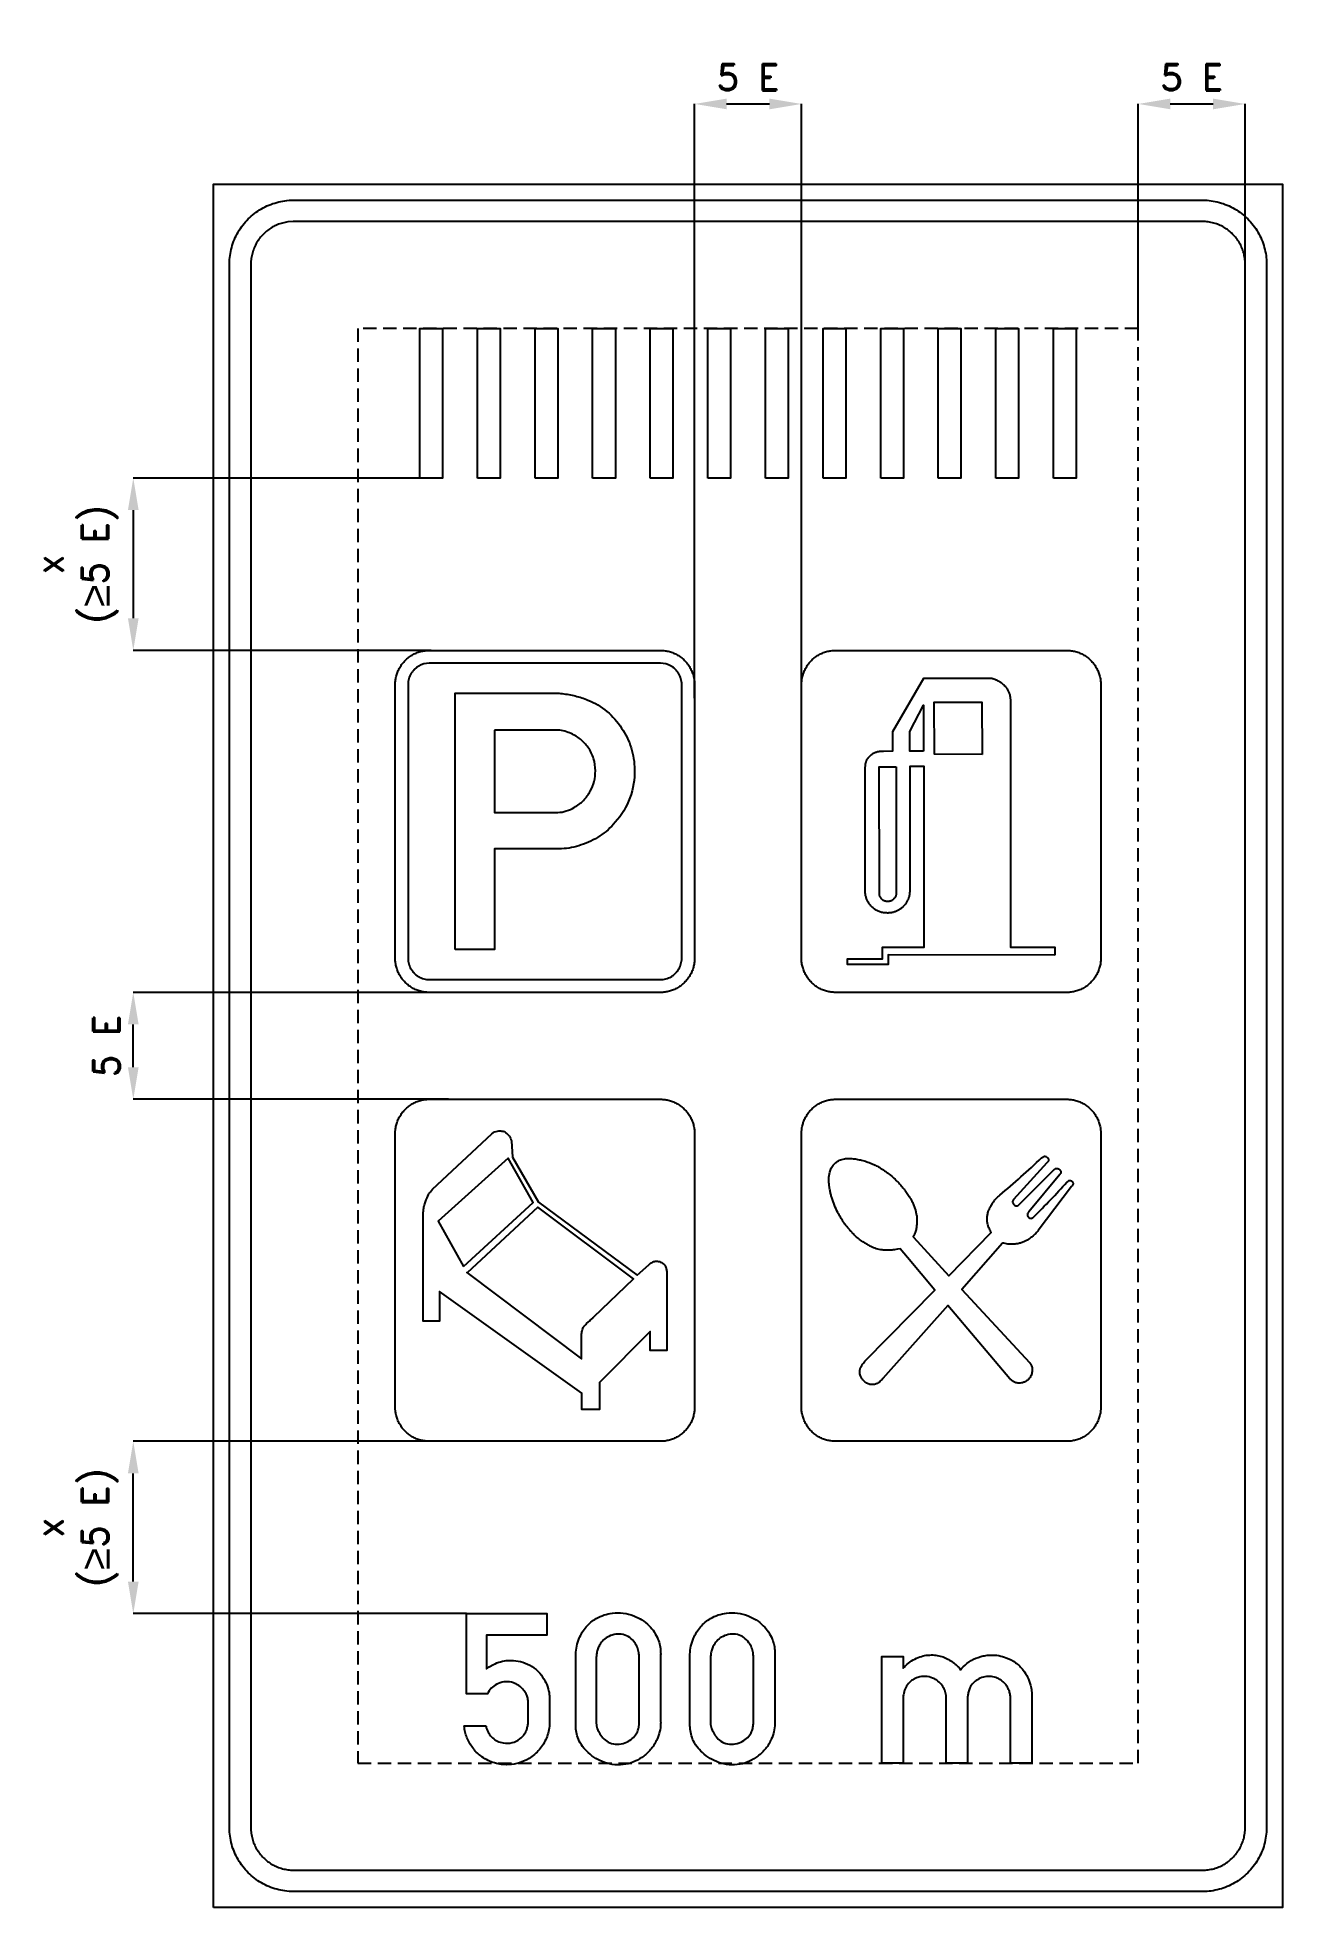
# Model space of a CAD drawing. Header units: millimetres. Extents: x 577 to 2906, y 933 to 4432.
import ezdxf

# ---------------------------------------------------------------- set-up
doc = ezdxf.new("R2010")
doc.units = ezdxf.units.MM
doc.header["$LTSCALE"] = 5
doc.linetypes.add('ČÁRKOVANÁX2', pattern=[1.5, 1, -0.5])
doc.layers.add('Kóty', color=2, linetype='Continuous')
doc.layers.add('Značka', color=7, linetype='Continuous')
doc.styles.get("Standard").update_dxf_attribs({"font": 'romand.shx', "height": 50})
doc.dimstyles.get("Standard").update_dxf_attribs({"dimtxt": 50, "dimasz": 60, "dimexe": 0.18, "dimexo": 0.0625, "dimgap": 25, "dimtad": 1, "dimdec": 0, "dimzin": 0, "dimdsep": 46, "dimtxsty": 'Standard', "dimcen": 0.09, "dimadec": 0, "dimazin": 0, "dimtfac": 1, "dimtdec": 0, "dimtofl": 0, "dimtmove": 0, "dimatfit": 3, "dimfxl": 1, "dimtolj": 1, "dimtzin": 0, "dimarcsym": 0})

msp = doc.modelspace()

# ---------------------------------------------------------------- blocks, each defined once
blk = doc.blocks.new('*D0')
at = {"layer": 'Defpoints', "color": 0, "transparency": 16777216}
for p in [(2836.4, 4307.7), (2636.4, 3887.7), (2836.4, 3909.2)]:
    blk.add_point(p, dxfattribs=at)
at = {"layer": 'Kóty', "color": 0, "lineweight": -2, "transparency": 16777216}
for p, q in [((2636.4, 3887.7), (2636.4, 4307.9)), ((2696.4, 4307.7), (2776.4, 4307.7)), ((2836.4, 3909.3), (2836.4, 4307.9))]:
    blk.add_line(p, q, dxfattribs=at)
at = {"layer": 'Kóty', "color": 0, "transparency": 16777216}
for points in [[(2696.4, 4317.7), (2696.4, 4297.7), (2636.4, 4307.7)], [(2776.4, 4317.7), (2776.4, 4297.7), (2836.4, 4307.7)]]:
    blk.add_solid(points, dxfattribs=at)
at = {"layer": 'Kóty', "color": 0, "transparency": 16777216, "insert": (2736.4, 4357.7), "char_height": 50, "attachment_point": 5}
blk.add_mtext('\\A1;5 E', dxfattribs=at)
blk = doc.blocks.new('*D1')
at = {"layer": 'Defpoints', "color": 0, "transparency": 16777216}
for p in [(756.4, 2645.2), (1345.2, 2645.2), (1346.2, 2445.2)]:
    blk.add_point(p, dxfattribs=at)
at = {"layer": 'Kóty', "color": 0, "lineweight": -2, "transparency": 16777216}
for p, q in [((1345.1, 2645.2), (756.2, 2645.2)), ((756.4, 2505.2), (756.4, 2585.2)), ((1346.1, 2445.2), (756.2, 2445.2))]:
    blk.add_line(p, q, dxfattribs=at)
at = {"layer": 'Kóty', "color": 0, "transparency": 16777216}
for points in [[(746.4, 2585.2), (766.4, 2585.2), (756.4, 2645.2)], [(746.4, 2505.2), (766.4, 2505.2), (756.4, 2445.2)]]:
    blk.add_solid(points, dxfattribs=at)
at = {"layer": 'Kóty', "color": 0, "transparency": 16777216, "insert": (706.4, 2545.2), "char_height": 50, "attachment_point": 5, "rotation": 90}
blk.add_mtext('\\A1;5 E', dxfattribs=at)
blk = doc.blocks.new('*D2')
at = {"layer": 'Defpoints', "color": 0, "transparency": 16777216}
for p in [(2006.4, 4307.7), (1806.4, 3195.5), (2006.4, 3195.5)]:
    blk.add_point(p, dxfattribs=at)
at = {"layer": 'Kóty', "color": 0, "lineweight": -2, "transparency": 16777216}
for p, q in [((1806.4, 3195.6), (1806.4, 4307.9)), ((1866.4, 4307.7), (1946.4, 4307.7)), ((2006.4, 3195.6), (2006.4, 4307.9))]:
    blk.add_line(p, q, dxfattribs=at)
at = {"layer": 'Kóty', "color": 0, "transparency": 16777216}
for points in [[(1866.4, 4317.7), (1866.4, 4297.7), (1806.4, 4307.7)], [(1946.4, 4317.7), (1946.4, 4297.7), (2006.4, 4307.7)]]:
    blk.add_solid(points, dxfattribs=at)
at = {"layer": 'Kóty', "color": 0, "transparency": 16777216, "insert": (1906.4, 4357.7), "char_height": 50, "attachment_point": 5}
blk.add_mtext('\\A1;5 E', dxfattribs=at)
blk = doc.blocks.new('*D3')
at = {"layer": 'Defpoints', "color": 0, "transparency": 16777216}
for p in [(1313.7, 3607.7), (756.4, 3285.2), (1313.7, 3285.2)]:
    blk.add_point(p, dxfattribs=at)
at = {"layer": 'Kóty', "color": 0, "lineweight": -2, "transparency": 16777216}
for p, q in [((1313.6, 3607.7), (756.2, 3607.7)), ((756.4, 3547.7), (756.4, 3345.2)), ((1313.6, 3285.2), (756.2, 3285.2))]:
    blk.add_line(p, q, dxfattribs=at)
at = {"layer": 'Kóty', "color": 0, "transparency": 16777216}
for points in [[(746.4, 3547.7), (766.4, 3547.7), (756.4, 3607.7)], [(746.4, 3345.2), (766.4, 3345.2), (756.4, 3285.2)]]:
    blk.add_solid(points, dxfattribs=at)
at = {"layer": 'Kóty', "color": 0, "transparency": 16777216, "insert": (651.6, 3446.4), "char_height": 50, "width": 304.646, "attachment_point": 5, "rotation": 90}
blk.add_mtext('\\A1;x\\P({\\fArial|b0|i0|c238|p34;\\H1.08333x;≥\\Fromand|c238;\\H0.92308x;5 E)}', dxfattribs=at)
blk = doc.blocks.new('*D4')
at = {"layer": 'Defpoints', "color": 0, "transparency": 16777216}
for p in [(756.4, 1805.2), (1345.3, 1805.2), (1380, 1482.7)]:
    blk.add_point(p, dxfattribs=at)
at = {"layer": 'Kóty', "color": 0, "lineweight": -2, "transparency": 16777216}
for p, q in [((1345.2, 1805.2), (756.2, 1805.2)), ((756.4, 1542.7), (756.4, 1745.2)), ((1379.9, 1482.7), (756.2, 1482.7))]:
    blk.add_line(p, q, dxfattribs=at)
at = {"layer": 'Kóty', "color": 0, "transparency": 16777216}
for points in [[(746.4, 1745.2), (766.4, 1745.2), (756.4, 1805.2)], [(746.4, 1542.7), (766.4, 1542.7), (756.4, 1482.7)]]:
    blk.add_solid(points, dxfattribs=at)
at = {"layer": 'Kóty', "color": 0, "transparency": 16777216, "insert": (651.6, 1643.9), "char_height": 50, "width": 312.556, "attachment_point": 5, "rotation": 90}
blk.add_mtext('\\A1;x\\P({\\fArial|b0|i0|c238|p34;\\H1.08333x;≥\\Fromand|c238;\\H0.92308x;5 E)}', dxfattribs=at)

# ---------------------------------------------------------------- dimensions: what is measured, and where the dimension line sits
at = {"layer": 'Kóty'}
for base, p1, p2, picture, middle in [((2006.4, 4307.7), (1806.4, 3195.5), (2006.4, 3195.5), '*D2', (1906.4, 4357.7)), ((2836.4, 4307.7), (2636.4, 3887.7), (2836.4, 3909.2), '*D0', (2736.4, 4357.7))]:
    dim = msp.add_linear_dim(base=base, p1=p1, p2=p2, text='5 E', dimstyle='Standard', dxfattribs=at)
    dim.commit()
    dim.dimension.update_dxf_attribs({"geometry": picture, "text_midpoint": middle})
for base, p1, p2, text, picture, middle in [((756.4, 3285.2), (1313.7, 3607.7), (1313.7, 3285.2), 'x\\P({\\fArial|b0|i0|c238|p34;\\H1.08333x;≥\\Fromand|c238;\\H0.92308x;5 E)}', '*D3', (651.6, 3446.4)), ((756.4, 2645.2), (1346.2, 2445.2), (1345.2, 2645.2), '5 E', '*D1', (706.4, 2545.2)), ((756.4, 1805.2), (1380, 1482.7), (1345.3, 1805.2), 'x\\P({\\fArial|b0|i0|c238|p34;\\H1.08333x;≥\\Fromand|c238;\\H0.92308x;5 E)}', '*D4', (651.6, 1643.9))]:
    dim = msp.add_linear_dim(base=base, p1=p1, p2=p2, angle=90, text=text, dimstyle='Standard', dxfattribs=at)
    dim.commit()
    dim.dimension.update_dxf_attribs({"geometry": picture, "text_midpoint": middle})

# ---------------------------------------------------------------- linework, layer by layer
at = {"layer": 'Značka', "color": 5}
for points in [[(906.4, 932.7), (906.4, 4157.7), (2906.4, 4157.7), (2906.4, 932.7), (906.4, 932.7)], [(1292.4, 3607.7), (1292.4, 3887.6), (1334.9, 3887.6), (1334.9, 3607.7), (1292.4, 3607.7)], [(1400.2, 3607.7), (1400.2, 3887.6), (1442.6, 3887.6), (1442.6, 3607.7), (1400.2, 3607.7)], [(1508, 3607.7), (1508, 3887.6), (1550.4, 3887.6), (1550.4, 3607.7), (1508, 3607.7)], [(1615.7, 3607.7), (1615.7, 3887.6), (1658.2, 3887.6), (1658.2, 3607.7), (1615.7, 3607.7)], [(1723.5, 3607.7), (1723.5, 3887.6), (1766, 3887.6), (1766, 3607.7), (1723.5, 3607.7)], [(1831.3, 3607.7), (1831.3, 3887.6), (1873.7, 3887.6), (1873.7, 3607.7), (1831.3, 3607.7)], [(1939.1, 3607.7), (1939.1, 3887.6), (1981.5, 3887.6), (1981.5, 3607.7), (1939.1, 3607.7)], [(2046.8, 3607.7), (2046.8, 3887.6), (2089.3, 3887.6), (2089.3, 3607.7), (2046.8, 3607.7)], [(2154.6, 3607.7), (2154.6, 3887.6), (2197, 3887.6), (2197, 3607.7), (2154.6, 3607.7)], [(2262.4, 3607.7), (2262.4, 3887.6), (2304.8, 3887.6), (2304.8, 3607.7), (2262.4, 3607.7)], [(2370.1, 3607.7), (2370.1, 3887.6), (2412.6, 3887.6), (2412.6, 3607.7), (2370.1, 3607.7)], [(2477.9, 3607.7), (2477.9, 3887.6), (2520.4, 3887.6), (2520.4, 3607.7), (2477.9, 3607.7)]]:
    msp.add_lwpolyline(points, dxfattribs=at)
for points in [[(1056.4, 962.7), (1055.9, 962.7), (1055.5, 962.7, -0.032207), (1040, 963.8, -0.035399), (1024.7, 966.9, -0.036245), (1010, 971.9, -0.034411), (996.1, 978.9, -0.033707), (983.2, 987.5, -0.034086), (971.5, 997.8, -0.03418), (961.2, 1009.5, -0.034255), (952.6, 1022.4, -0.03402), (945.7, 1036.3, -0.033375), (940.6, 1051, -0.034152), (937.4, 1066.2, -0.036782), (936.4, 1081.7), (936.4, 1082.2), (936.4, 1082.7), (936.4, 4007.7), (936.4, 4008.1), (936.4, 4008.6, -0.032207), (937.5, 4024.1, -0.035399), (940.6, 4039.3, -0.036245), (945.6, 4054.1, -0.034411), (952.6, 4067.9, -0.033707), (961.3, 4080.9, -0.034086), (971.5, 4092.5, -0.03418), (983.2, 4102.8, -0.034255), (996.1, 4111.4, -0.03402), (1010, 4118.4, -0.033375), (1024.7, 4123.4, -0.034152), (1040, 4126.6, -0.036782), (1055.5, 4127.7), (1055.9, 4127.7), (1056.4, 4127.7), (2756.4, 4127.7), (2756.9, 4127.7), (2757.3, 4127.7, -0.032207), (2772.8, 4126.6, -0.035399), (2788.1, 4123.4, -0.036245), (2802.8, 4118.4, -0.034411), (2816.7, 4111.4, -0.033707), (2829.6, 4102.8, -0.034086), (2841.2, 4092.5, -0.03418), (2851.5, 4080.9, -0.034255), (2860.2, 4067.9, -0.03402), (2867.1, 4054.1, -0.033375), (2872.1, 4039.3, -0.034152), (2875.4, 4024.1, -0.036782), (2876.4, 4008.6), (2876.4, 4008.1), (2876.4, 4007.7), (2876.4, 1082.7), (2876.4, 1082.2), (2876.4, 1081.7, -0.032207), (2875.3, 1066.2, -0.035399), (2872.1, 1051, -0.036245), (2867.2, 1036.3, -0.034411), (2860.2, 1022.4, -0.033707), (2851.5, 1009.5, -0.034086), (2841.2, 997.8, -0.03418), (2829.6, 987.5, -0.034255), (2816.7, 978.9, -0.03402), (2802.8, 972, -0.033375), (2788.1, 966.9, -0.034152), (2772.8, 963.7, -0.036782), (2757.3, 962.7), (2756.9, 962.7), (2756.4, 962.7), (1056.4, 962.7)], [(1056.4, 1002.7), (2756.4, 1002.7), (2756.7, 1002.7), (2757, 1002.7, 0.032183), (2767.4, 1003.4, 0.035493), (2777.5, 1005.5, 0.036297), (2787.3, 1008.8, 0.034425), (2796.6, 1013.5, 0.033754), (2805.2, 1019.2, 0.034097), (2813, 1026.1, 0.034211), (2819.8, 1033.9, 0.03418), (2825.6, 1042.5, 0.034014), (2830.2, 1051.8, 0.03347), (2833.6, 1061.6, 0.034124), (2835.7, 1071.7, 0.036764), (2836.4, 1082), (2836.4, 1082.4), (2836.4, 1082.7), (2836.4, 4007.7), (2836.4, 4008), (2836.4, 4008.3, 0.032183), (2835.7, 4018.6, 0.035493), (2833.6, 4028.8, 0.036297), (2830.2, 4038.6, 0.034425), (2825.6, 4047.9, 0.033754), (2819.8, 4056.5, 0.034097), (2813, 4064.2, 0.034211), (2805.2, 4071.1, 0.03418), (2796.6, 4076.9, 0.034014), (2787.3, 4081.5, 0.03347), (2777.5, 4084.8, 0.034124), (2767.3, 4087, 0.036764), (2757, 4087.7), (2756.7, 4087.7), (2756.4, 4087.7), (1056.4, 4087.7), (1056.1, 4087.7), (1055.8, 4087.7), (1045.4, 4086.9, 0.035493), (1035.3, 4084.8, 0.036297), (1025.5, 4081.5, 0.034425), (1016.2, 4076.9, 0.033754), (1007.6, 4071.1, 0.034097), (999.8, 4064.2, 0.034211), (993, 4056.5, 0.03418), (987.2, 4047.9, 0.034014), (982.6, 4038.6, 0.03347), (979.2, 4028.8, 0.034124), (977.1, 4018.6, 0.036764), (976.4, 4008.3, 0.001553), (976.4, 4008), (976.4, 4007.7), (976.4, 1082.7), (976.4, 1082.4), (976.4, 1082, 0.032183), (977.1, 1071.7, 0.035493), (979.2, 1061.6, 0.036297), (982.5, 1051.7, 0.034425), (987.2, 1042.5, 0.033754), (993, 1033.9, 0.034097), (999.8, 1026.1, 0.034211), (1007.6, 1019.2, 0.03418), (1016.2, 1013.5, 0.034014), (1025.5, 1008.9, 0.03347), (1035.3, 1005.5, 0.034124), (1045.4, 1003.4, 0.036764), (1055.8, 1002.7), (1056.1, 1002.7), (1056.4, 1002.7)], [(1310.4, 2645.2), (1310.1, 2645.2), (1309.9, 2645.2, -0.032205), (1301.6, 2645.8, -0.035467), (1293.5, 2647.4, -0.036263), (1285.7, 2650.1, -0.034446), (1278.2, 2653.8, -0.033748), (1271.4, 2658.4, -0.034108), (1265.1, 2663.9, -0.034171), (1259.6, 2670.1, -0.034262), (1255.1, 2677, -0.034003), (1251.3, 2684.4, -0.033458), (1248.7, 2692.3, -0.034145), (1246.9, 2700.4, -0.036754), (1246.4, 2708.7), (1246.4, 2708.9), (1246.4, 2709.2), (1246.4, 3221.2), (1246.4, 3221.4), (1246.4, 3221.7, -0.032205), (1247, 3229.9, -0.035467), (1248.7, 3238.1, -0.036263), (1251.3, 3245.9, -0.034446), (1255.1, 3253.3, -0.033748), (1259.7, 3260.2, -0.034108), (1265.1, 3266.4, -0.034171), (1271.4, 3271.9, -0.034262), (1278.2, 3276.5, -0.034003), (1285.7, 3280.2, -0.033458), (1293.5, 3282.9, -0.034145), (1301.6, 3284.6, -0.036754), (1309.9, 3285.2), (1310.1, 3285.2), (1310.4, 3285.2), (1742.4, 3285.2), (1742.6, 3285.2), (1742.9, 3285.2, -0.032205), (1751.2, 3284.6, -0.035467), (1759.3, 3282.9, -0.036263), (1767.1, 3280.3, -0.034446), (1774.5, 3276.5, -0.033748), (1781.4, 3271.9, -0.034108), (1787.6, 3266.4, -0.034171), (1793.1, 3260.2, -0.034262), (1797.7, 3253.3, -0.034003), (1801.4, 3245.9, -0.033458), (1804.1, 3238.1, -0.034145), (1805.8, 3229.9, -0.036754), (1806.4, 3221.7), (1806.4, 3221.4), (1806.4, 3221.2), (1806.4, 2709.2), (1806.4, 2708.9), (1806.4, 2708.7, -0.032205), (1805.8, 2700.4, -0.035467), (1804.1, 2692.3, -0.036263), (1801.5, 2684.4, -0.034446), (1797.7, 2677, -0.033748), (1793.1, 2670.1, -0.034108), (1787.6, 2663.9, -0.034171), (1781.4, 2658.4, -0.034262), (1774.5, 2653.8, -0.034003), (1767.1, 2650.1, -0.033458), (1759.3, 2647.4, -0.034145), (1751.2, 2645.7, -0.036754), (1742.9, 2645.2), (1742.6, 2645.2), (1742.4, 2645.2), (1310.4, 2645.2)], [(1310.4, 2669.2), (1742.4, 2669.2), (1742.6, 2669.2), (1742.7, 2669.2, 0.032279), (1747.9, 2669.5, 0.035412), (1752.9, 2670.6, 0.036204), (1757.9, 2672.3, 0.034382), (1762.5, 2674.6, 0.03369), (1766.8, 2677.5, 0.034129), (1770.7, 2680.9, 0.03425), (1774.1, 2684.8, 0.034301), (1777, 2689.1, 0.034032), (1779.3, 2693.7, 0.033364), (1781, 2698.6, 0.034117), (1782, 2703.7, 0.036723), (1782.4, 2708.9), (1782.4, 2709), (1782.4, 2709.2), (1782.4, 3221.2), (1782.4, 3221.3), (1782.4, 3221.5, 0.032279), (1782, 3226.7, 0.035412), (1781, 3231.7, 0.036204), (1779.3, 3236.6, 0.034382), (1777, 3241.3, 0.03369), (1774.1, 3245.6, 0.034129), (1770.7, 3249.5, 0.03425), (1766.8, 3252.9, 0.034301), (1762.5, 3255.8, 0.034032), (1757.9, 3258.1), (1752.9, 3259.8), (1747.9, 3260.8), (1742.7, 3261.2), (1742.6, 3261.2), (1742.4, 3261.2), (1310.4, 3261.2), (1310.2, 3261.2), (1310.1, 3261.2), (1304.9, 3260.8), (1299.8, 3259.8), (1294.9, 3258.1), (1290.3, 3255.8), (1286, 3252.9), (1282.1, 3249.5, 0.03425), (1278.7, 3245.6, 0.034301), (1275.8, 3241.3, 0.034032), (1273.5, 3236.6, 0.033364), (1271.8, 3231.7, 0.034117), (1270.7, 3226.7, 0.036723), (1270.4, 3221.5), (1270.4, 3221.3), (1270.4, 3221.2), (1270.4, 2709.2), (1270.4, 2709), (1270.4, 2708.9, 0.032279), (1270.8, 2703.7, 0.035412), (1271.8, 2698.6, 0.036204), (1273.5, 2693.7, 0.034382), (1275.8, 2689.1, 0.03369), (1278.7, 2684.8, 0.034129), (1282.1, 2680.9, 0.03425), (1286, 2677.5, 0.034301), (1290.3, 2674.6, 0.034032), (1294.9, 2672.3, 0.033364), (1299.8, 2670.6, 0.034117), (1304.9, 2669.5, 0.036723), (1310.1, 2669.2), (1310.2, 2669.2), (1310.4, 2669.2)], [(1358.8, 2725.2), (1358.8, 3205.2), (1552.9, 3205.2), (1555.8, 3204.8), (1558.7, 3204.4, -0.025356), (1583.3, 3199.9, -0.042941), (1607, 3192.2, -0.079593), (1642.4, 3171, -0.076485), (1669.8, 3139.9, -0.076894), (1687.8, 3102.9, -0.075727), (1694, 3062.1, -0.094029), (1685.4, 3009.3, -0.098357), (1658.1, 2963.6, -0.073304), (1629.2, 2937.9, -0.067683), (1594.3, 2921.2, -0.034219), (1576.2, 2916.2, -0.037913), (1557.7, 2913.9), (1554.6, 2913.7), (1551.5, 2913.6), (1432.3, 2913.6), (1432.3, 2725.2), (1358.8, 2725.2)], [(1432.3, 3136.2), (1432.3, 2981.8), (1546, 2981.8), (1548.2, 2981.8), (1550.5, 2981.9, 0.067141), (1566.4, 2984.7, 0.057706), (1581.4, 2991.5, 0.0717), (1598.6, 3004.6, 0.074477), (1611.3, 3021.9, 0.068296), (1618.6, 3040.1, 0.065355), (1620.8, 3059.6, 0.077208), (1617.4, 3082.9, 0.083725), (1606.9, 3103.8, 0.073367), (1593, 3118.8, 0.06606), (1575.5, 3129.4, 0.0427), (1563.6, 3133.8, 0.049276), (1551.3, 3136), (1549.4, 3136.1), (1547.5, 3136.2), (1432.3, 3136.2)], [(1415.8, 1272.5), (1416.3, 1270.7, 0.007318), (1416.8, 1268.9, 0.061332), (1421.4, 1258.8, 0.076004), (1428.5, 1250.2, 0.081259), (1437.6, 1244, 0.074064), (1448.3, 1240.8, 0.102531), (1465.1, 1241.3, 0.117009), (1479.8, 1248.6, 0.072349), (1486.7, 1255.5, 0.058784), (1491.6, 1264.1, 0.043769), (1494, 1271.2, 0.050777), (1495.1, 1278.5, 0.011099), (1495.2, 1280.5, 0.003937), (1495.2, 1282.5), (1495.2, 1316.4, 0.008724), (1494.9, 1320.4, 0.026054), (1494.3, 1324.3, 0.068263), (1491.4, 1332.4, 0.054023), (1486.5, 1339.7, 0.069298), (1477.9, 1348, 0.080565), (1467.4, 1353.3, 0.097793), (1453.4, 1355.3, 0.091189), (1439.4, 1351.9, 0.08551), (1428.2, 1345.2, 0.103686), (1420.5, 1335.2, 0.009834), (1419.9, 1333.9), (1419.3, 1332.7), (1380, 1332.7), (1380, 1482.7), (1530, 1482.7), (1530, 1442.7), (1417.4, 1442.7), (1417.4, 1379.7), (1422.1, 1382.9, -0.015325), (1426.8, 1385.8, -0.051772), (1440, 1391.7, -0.052683), (1454.2, 1394.8, -0.065752), (1472.2, 1394.7, -0.065538), (1489.6, 1390.1, -0.069367), (1506.3, 1380.9, -0.07137), (1519.8, 1367.4, -0.059641), (1528.3, 1353.6, -0.053818), (1533.4, 1338.3, -0.024784), (1534.7, 1332, -0.033732), (1535.1, 1325.7, -0.004041), (1535.1, 1324.9), (1535.1, 1324), (1535.1, 1279.1, -0.001948), (1535.1, 1277.1, -0.005616), (1535, 1275.1, -0.045354), (1533.2, 1262.3, -0.043716), (1529.2, 1249.9, -0.080893), (1516.1, 1228.3, -0.084539), (1496.8, 1211.9, -0.069806), (1478.6, 1203.5, -0.066783), (1458.7, 1200.2, -0.084614), (1432.4, 1203.3, -0.088717), (1408.6, 1215, -0.074202), (1392.7, 1229.8, -0.070962), (1381.6, 1248.5, -0.035735), (1378, 1258.5, -0.037154), (1375.9, 1268.9, -0.004816), (1375.7, 1270.7), (1375.4, 1272.5), (1415.8, 1272.5)], [(1584.1, 1401.6, -0.001946), (1584.1, 1404.1, -0.005841), (1584.1, 1406.6, -0.048991), (1586, 1421.9, -0.049973), (1590.8, 1436.7, -0.079537), (1603.7, 1457.8, -0.089083), (1622.6, 1473.5, -0.059792), (1637, 1480.2, -0.052047), (1652.7, 1483.5, -0.062051), (1673.1, 1483.5, -0.064512), (1692.8, 1478.5, -0.055413), (1708, 1470.9, -0.055497), (1721.2, 1460.1, -0.051089), (1730.9, 1448.4, -0.054924), (1737.9, 1435, -0.045234), (1741.5, 1423.5, -0.045956), (1742.9, 1411.6, -0.012282), (1743, 1407.5, -0.004097), (1742.9, 1403.3), (1742.9, 1281.2), (1743, 1278.7, -0.007006), (1742.9, 1276.2, -0.051791), (1741.1, 1261.7, -0.049698), (1736.3, 1247.8, -0.066795), (1725.8, 1230.3, -0.065907), (1711.2, 1216.1, -0.061119), (1695.4, 1206.4, -0.06415), (1677.8, 1201, -0.069679), (1657.5, 1199.9, -0.067452), (1637.6, 1204.3, -0.056806), (1621.6, 1211.9, -0.049597), (1607.5, 1222.7, -0.048083), (1596.9, 1234.3, -0.065868), (1589.1, 1247.8, -0.054786), (1585.4, 1260.1, -0.04234), (1584.1, 1272.9, -0.009071), (1584.1, 1277.1, -0.00304), (1584.1, 1281.3), (1584.1, 1401.6)], [(1797.8, 1401.6, -0.001752), (1797.8, 1404.1, -0.006035), (1797.8, 1406.6, -0.048991), (1799.6, 1421.9, -0.049973), (1804.5, 1436.7, -0.079521), (1817.3, 1457.8, -0.089094), (1836.2, 1473.5, -0.059818), (1850.7, 1480.2, -0.052042), (1866.3, 1483.5, -0.062049), (1886.7, 1483.5, -0.064512), (1906.4, 1478.5, -0.055413), (1921.7, 1470.9, -0.055497), (1934.9, 1460.1, -0.051114), (1944.6, 1448.4, -0.054895), (1951.6, 1435, -0.045234), (1955.2, 1423.5, -0.045956), (1956.6, 1411.6, -0.012399), (1956.7, 1407.5), (1956.6, 1403.3), (1956.6, 1281.2), (1956.6, 1278.7), (1956.6, 1276.2, -0.051824), (1954.7, 1261.7, -0.04973), (1949.9, 1247.8, -0.066795), (1939.5, 1230.3, -0.065889), (1924.8, 1216.1, -0.061119), (1909, 1206.4, -0.06416), (1891.4, 1201, -0.069679), (1871.1, 1199.9, -0.067463), (1851.3, 1204.3, -0.056806), (1835.3, 1211.9, -0.049579), (1821.2, 1222.7, -0.048061), (1810.5, 1234.3, -0.065894), (1802.8, 1247.8, -0.05475), (1799.1, 1260.1, -0.04234), (1797.8, 1272.9, -0.009304), (1797.7, 1277.1), (1797.8, 1281.2), (1797.8, 1401.6)], [(1622.6, 1401.6), (1622.6, 1281.2, 0.003482), (1622.6, 1279.6, 0.009913), (1622.6, 1277.9, 0.073841), (1624.5, 1267.5, 0.05955), (1629.3, 1257.8, 0.07073), (1637.2, 1247.9, 0.094666), (1647.7, 1241.1, 0.108457), (1661.7, 1238.4, 0.087579), (1676.1, 1241.1, 0.078162), (1687.5, 1247, 0.088212), (1696.1, 1256.2, 0.06176), (1700.2, 1263.8, 0.061117), (1702.3, 1272.2, 0.025217), (1702.7, 1276.7, 0.008363), (1702.8, 1281.3), (1702.8, 1401.6, 0.005442), (1702.5, 1405.6, 0.016443), (1702.1, 1409.5, 0.058329), (1699.5, 1419.3, 0.064675), (1694.5, 1428.3, 0.088044), (1685, 1437.9, 0.097898), (1672.7, 1443.4, 0.09982), (1659.1, 1444.2, 0.088224), (1646, 1440.1, 0.074157), (1636.3, 1433.5, 0.075661), (1629.1, 1424.5, 0.052657), (1625.5, 1416.9, 0.046112), (1623.4, 1408.8, 0.014302), (1622.9, 1405.2, 0.004876), (1622.6, 1401.6)], [(1836.2, 1401.6), (1836.2, 1281.2), (1836.2, 1279.6), (1836.2, 1277.9, 0.073932), (1838.2, 1267.5, 0.05955), (1842.9, 1257.8, 0.070702), (1850.8, 1247.9, 0.094623), (1861.3, 1241.1, 0.108444), (1875.3, 1238.4, 0.087583), (1889.7, 1241.1, 0.078127), (1901.1, 1247, 0.088156), (1909.8, 1256.2, 0.06176), (1913.9, 1263.8, 0.061117), (1916, 1272.2, 0.025111), (1916.4, 1276.7, 0.00847), (1916.5, 1281.3), (1916.5, 1401.6, 0.005564), (1916.2, 1405.6, 0.016688), (1915.8, 1409.5, 0.058376), (1913.1, 1419.3, 0.064715), (1908.1, 1428.3, 0.088095), (1898.6, 1437.9, 0.097887), (1886.4, 1443.4, 0.09982), (1872.8, 1444.2, 0.08821), (1859.6, 1440.1, 0.074136), (1850, 1433.5, 0.075661), (1842.8, 1424.5, 0.052603), (1839.1, 1416.9, 0.046056), (1837.1, 1408.8, 0.014302), (1836.6, 1405.2, 0.004876), (1836.2, 1401.6)], [(2156.6, 1202.7), (2156.6, 1402.8), (2196.8, 1402.8), (2196.8, 1380.5), (2199, 1382.9, -0.009611), (2201.2, 1385.3, -0.053845), (2212.1, 1394.2, -0.054649), (2224.8, 1400.6, -0.049752), (2236.8, 1404.2, -0.049903), (2249.4, 1405.4, -0.044603), (2260.5, 1404.5, -0.045349), (2271.3, 1401.6, -0.041575), (2281.2, 1397.2, -0.034743), (2290.4, 1391.4, -0.023497), (2295.4, 1387.4, -0.033564), (2299.9, 1382.9, -0.015052), (2302.1, 1380.4), (2304.1, 1377.7), (2306.5, 1380.5, -0.011388), (2308.9, 1383.3, -0.072049), (2323.9, 1395, -0.066488), (2341.6, 1402.3, -0.035498), (2351.4, 1404.5, -0.035857), (2361.3, 1405.3, -0.050533), (2375.6, 1404.2, -0.049646), (2389.5, 1400.2, -0.068268), (2407, 1390.7, -0.073302), (2421.1, 1376.9, -0.056821), (2429.5, 1363.7, -0.048824), (2434.9, 1349.1, -0.019152), (2436.2, 1343.7, -0.025118), (2437, 1338.3), (2437.2, 1335.8), (2437.3, 1333.3), (2437.3, 1202.7), (2397.2, 1202.7), (2397.2, 1325.3), (2397.1, 1326.8), (2397.1, 1328.3, 0.050206), (2395.8, 1335.7, 0.050925), (2393.1, 1342.8, 0.067734), (2387.5, 1351.4, 0.06689), (2379.9, 1358.1, 0.073561), (2369.9, 1363.3, 0.074324), (2358.8, 1365.3, 0.080735), (2346.6, 1364.1, 0.080629), (2335.4, 1359.1, 0.070472), (2327.3, 1352.5, 0.07539), (2321.6, 1343.9, 0.050759), (2318.8, 1336.6, 0.03291), (2317.3, 1329), (2317.2, 1327.9), (2317, 1326.8), (2317, 1202.7), (2276.9, 1202.7), (2276.9, 1326.1), (2276.9, 1327.7), (2276.8, 1329.4, 0.07375), (2274.5, 1339.4, 0.06908), (2269.4, 1348.4, 0.07473), (2261.6, 1356.6, 0.073728), (2251.8, 1362.2, 0.089033), (2238, 1365.3, 0.093636), (2224.1, 1363.3, 0.073346), (2214.6, 1358.9, 0.071121), (2206.8, 1352, 0.077014), (2200.3, 1342, 0.077986), (2197.1, 1330.6), (2196.9, 1329.1), (2196.8, 1327.6), (2196.8, 1202.7), (2156.6, 1202.7)]]:
    msp.add_lwpolyline(points, format="xyb", dxfattribs=at)
at = {"layer": 'Značka', "color": 6, "linetype": 'ČÁRKOVANÁX2', "ltscale": 5}
msp.add_lwpolyline([(2636.4, 3887.7), (1176.4, 3887.7), (1176.4, 1202.7), (2636.4, 1202.7), (2636.4, 3887.7)], dxfattribs=at)
at = {"layer": 'Značka', "color": 251}
for points in [[(2070.4, 2645.2), (2070.1, 2645.2), (2069.9, 2645.2, -0.032205), (2061.6, 2645.8, -0.035467), (2053.5, 2647.4, -0.036263), (2045.7, 2650.1, -0.034446), (2038.2, 2653.8, -0.033748), (2031.4, 2658.4, -0.034108), (2025.1, 2663.9, -0.034171), (2019.6, 2670.1, -0.034262), (2015.1, 2677, -0.034003), (2011.3, 2684.4, -0.033458), (2008.7, 2692.3, -0.034145), (2006.9, 2700.4, -0.036754), (2006.4, 2708.7), (2006.4, 2708.9), (2006.4, 2709.2), (2006.4, 3221.2), (2006.4, 3221.4), (2006.4, 3221.7, -0.032205), (2007, 3229.9, -0.035467), (2008.7, 3238.1, -0.036263), (2011.3, 3245.9, -0.034446), (2015.1, 3253.3, -0.033748), (2019.7, 3260.2, -0.034108), (2025.1, 3266.4, -0.034171), (2031.4, 3271.9, -0.034262), (2038.2, 3276.5, -0.034003), (2045.7, 3280.2, -0.033458), (2053.5, 3282.9, -0.034145), (2061.6, 3284.6, -0.036754), (2069.9, 3285.2), (2070.1, 3285.2), (2070.4, 3285.2), (2502.4, 3285.2), (2502.6, 3285.2), (2502.9, 3285.2, -0.032205), (2511.2, 3284.6, -0.035467), (2519.3, 3282.9, -0.036263), (2527.1, 3280.3, -0.034446), (2534.5, 3276.5, -0.033748), (2541.4, 3271.9, -0.034108), (2547.6, 3266.4, -0.034171), (2553.1, 3260.2, -0.034262), (2557.7, 3253.3, -0.034003), (2561.4, 3245.9, -0.033458), (2564.1, 3238.1, -0.034145), (2565.8, 3229.9, -0.036754), (2566.4, 3221.7), (2566.4, 3221.4), (2566.4, 3221.2), (2566.4, 2709.2), (2566.4, 2708.9), (2566.4, 2708.7, -0.032205), (2565.8, 2700.4, -0.035467), (2564.1, 2692.3, -0.036263), (2561.5, 2684.4, -0.034446), (2557.7, 2677, -0.033748), (2553.1, 2670.1, -0.034108), (2547.6, 2663.9, -0.034171), (2541.4, 2658.4, -0.034262), (2534.5, 2653.8, -0.034003), (2527.1, 2650.1, -0.033458), (2519.3, 2647.4, -0.034145), (2511.2, 2645.7, -0.036754), (2502.9, 2645.2), (2502.6, 2645.2), (2502.4, 2645.2), (2070.4, 2645.2)], [(2480.5, 2715), (2168.5, 2715.5), (2168.5, 2697.2), (2092.3, 2697.2), (2092.3, 2708), (2158.2, 2708), (2158.2, 2729.6), (2235.8, 2729.6), (2235.8, 3067.8), (2209, 3067.8), (2209, 2836.7), (2209, 2834.3), (2209, 2834.2), (2209, 2834.1), (2208.8, 2833.2), (2208.7, 2832.4), (2208.6, 2831.6), (2208.6, 2830.9), (2208.5, 2830.1), (2208.4, 2829.4), (2208.4, 2828.8), (2208.3, 2828.2), (2208.2, 2827.5), (2208.1, 2826.8), (2207.8, 2825.6), (2207.6, 2824.4), (2207.3, 2823.3), (2206.9, 2822.3), (2206.5, 2821.2), (2206.1, 2820.2), (2205.8, 2819.3), (2205.4, 2818.5), (2204.8, 2817.5), (2204.3, 2816.5), (2203.6, 2815.2), (2202.9, 2813.9), (2202.2, 2812.8), (2201.5, 2811.8), (2200.8, 2810.8), (2200.1, 2809.9), (2199.5, 2809.1), (2198.9, 2808.4), (2198.1, 2807.5), (2197.2, 2806.6), (2196.2, 2805.5), (2195.1, 2804.3), (2194.1, 2803.4), (2193, 2802.6), (2192, 2801.8), (2190.9, 2801), (2190, 2800.4), (2189.1, 2799.9), (2188, 2799.3), (2186.9, 2798.6), (2185.5, 2797.9), (2184.1, 2797.1), (2182.9, 2796.6), (2181.7, 2796.1), (2180.5, 2795.7), (2179.3, 2795.3), (2178.4, 2795), (2177.4, 2794.8), (2176.3, 2794.6), (2175.1, 2794.4), (2173.3, 2794.1), (2171.5, 2793.9), (2170, 2793.8), (2168.5, 2793.7), (2167, 2793.7), (2165.5, 2793.8), (2164.3, 2793.8), (2163.1, 2794), (2161.6, 2794.2), (2160.1, 2794.4), (2158.2, 2794.7), (2156.3, 2795), (2154.7, 2795.4), (2153.1, 2795.9), (2151.5, 2796.4), (2149.9, 2797.1), (2148.7, 2797.6), (2147.5, 2798.2), (2146, 2799.1), (2144.5, 2800.1), (2143, 2801.1), (2141.6, 2802.2), (2140.4, 2803.2), (2139.2, 2804.3), (2138.1, 2805.4), (2137, 2806.5), (2136.1, 2807.4), (2135.3, 2808.4), (2134.2, 2809.6), (2133.3, 2810.9), (2132.2, 2812.4), (2131.3, 2813.9), (2130.6, 2815.2), (2129.9, 2816.5), (2129.2, 2817.8), (2128.7, 2819.1), (2128.2, 2820.2), (2127.9, 2821.2), (2127.5, 2822.6), (2127.1, 2824), (2126.7, 2825.3), (2126.3, 2826.5, -0.02549), (2126.1, 2827.6), (2126, 2828.8), (2125.9, 2829.9), (2125.8, 2831.1), (2125.8, 2832), (2125.7, 2833), (2125.7, 2834.1), (2125.7, 2835.3), (2125.7, 2836.4), (2125.7, 2837.6), (2125.7, 2838.5), (2125.7, 2839.4), (2125.7, 2840.3), (2125.7, 2841.1), (2125.7, 2841.8), (2125.7, 2842.5), (2125.7, 2843.2), (2125.7, 2844), (2125.7, 2844.1), (2125.7, 2844.2), (2125.7, 3055.1), (2125.7, 3062.2), (2125.7, 3062.3), (2125.7, 3062.5), (2125.7, 3063.5), (2125.7, 3064.5, -0.001516), (2125.7, 3065.5, -0.002526), (2125.8, 3066.5, -0.003635), (2125.8, 3067.4, -0.005162), (2125.9, 3068.4), (2125.9, 3069.1), (2126, 3069.8), (2126.1, 3070.7), (2126.2, 3071.6), (2126.4, 3072.8), (2126.6, 3074), (2126.9, 3075), (2127.1, 3076.1), (2127.4, 3077.1), (2127.8, 3078.1), (2128.1, 3078.9), (2128.5, 3079.6), (2128.9, 3080.6), (2129.5, 3081.4), (2130, 3082.1), (2130.5, 3082.8), (2131, 3083.4), (2131.4, 3083.9), (2131.9, 3084.5), (2132.3, 3085), (2132.7, 3085.5), (2133.1, 3085.9), (2133.7, 3086.5), (2134.2, 3087.1), (2135.3, 3088.2), (2136.4, 3089.3), (2137.4, 3090.2), (2138.4, 3091.1), (2139.5, 3091.8), (2140.7, 3092.6), (2141.6, 3093.1), (2142.5, 3093.6), (2143.8, 3094.1), (2145, 3094.6), (2146.2, 3095), (2147.4, 3095.5), (2148.4, 3095.7), (2149.4, 3095.9), (2150.3, 3096.1), (2151.3, 3096.3), (2152.1, 3096.4), (2152.9, 3096.4), (2153.8, 3096.5), (2154.6, 3096.5), (2154.7, 3096.5), (2154.9, 3096.5), (2160.1, 3096.9), (2177.5, 3097.4), (2177.5, 3133.6), (2235.3, 3233.2), (2362.4, 3233.2), (2362.5, 3233.1), (2362.6, 3233.1), (2363.3, 3232.8), (2364.1, 3232.6), (2364.8, 3232.3), (2365.5, 3232.1), (2366.2, 3231.9), (2366.9, 3231.7), (2367.5, 3231.5), (2368, 3231.3), (2368.7, 3231.1), (2369.4, 3230.8), (2370.5, 3230.3), (2371.5, 3229.8), (2372.4, 3229.4), (2373.3, 3228.9), (2374.2, 3228.5), (2375.1, 3228), (2375.7, 3227.6), (2376.4, 3227.2), (2377.1, 3226.7), (2377.9, 3226.1), (2378.8, 3225.5), (2379.8, 3224.8), (2380.5, 3224.2), (2381.2, 3223.6), (2381.9, 3223.1), (2382.5, 3222.5), (2383.1, 3222.1), (2383.6, 3221.6), (2384.3, 3221.1), (2385, 3220.5), (2385.8, 3219.7), (2386.6, 3218.8), (2387.3, 3218.1), (2388, 3217.3), (2388.6, 3216.6), (2389.2, 3215.9), (2389.7, 3215.2), (2390.1, 3214.6), (2390.6, 3213.8), (2391.1, 3213), (2391.9, 3211.6), (2392.7, 3210.2), (2393.3, 3209), (2393.9, 3207.8), (2394.4, 3206.5), (2394.9, 3205.3), (2395.2, 3204.3), (2395.6, 3203.3), (2395.9, 3202), (2396.2, 3200.8), (2396.4, 3199.6), (2396.6, 3198.4), (2396.7, 3197.4), (2396.8, 3196.4), (2396.9, 3195.4), (2397, 3194.4), (2397.1, 3193.7), (2397.1, 3192.9), (2397.2, 3192), (2397.2, 3191.2), (2397.2, 3191), (2397.2, 3190.9), (2397.7, 2729.6), (2480.5, 2729.6), (2480.5, 2715.5), (2480.5, 2715)], [(1310.4, 1805.2), (1310.1, 1805.2), (1309.9, 1805.2, -0.032205), (1301.6, 1805.8, -0.035467), (1293.5, 1807.4, -0.036263), (1285.7, 1810.1, -0.034446), (1278.2, 1813.8, -0.033748), (1271.4, 1818.4, -0.034108), (1265.1, 1823.9, -0.034171), (1259.6, 1830.1, -0.034262), (1255.1, 1837, -0.034003), (1251.3, 1844.4, -0.033458), (1248.7, 1852.3, -0.034145), (1246.9, 1860.4, -0.036754), (1246.4, 1868.7), (1246.4, 1868.9), (1246.4, 1869.2), (1246.4, 2381.2), (1246.4, 2381.4), (1246.4, 2381.7, -0.032205), (1247, 2389.9, -0.035467), (1248.7, 2398.1, -0.036263), (1251.3, 2405.9, -0.034446), (1255.1, 2413.3, -0.033748), (1259.7, 2420.2, -0.034108), (1265.1, 2426.4, -0.034171), (1271.4, 2431.9, -0.034262), (1278.2, 2436.5, -0.034003), (1285.7, 2440.2, -0.033458), (1293.5, 2442.9, -0.034145), (1301.6, 2444.6, -0.036754), (1309.9, 2445.2), (1310.1, 2445.2), (1310.4, 2445.2), (1742.4, 2445.2), (1742.6, 2445.2), (1742.9, 2445.2, -0.032205), (1751.2, 2444.6, -0.035467), (1759.3, 2442.9, -0.036263), (1767.1, 2440.3, -0.034446), (1774.5, 2436.5, -0.033748), (1781.4, 2431.9, -0.034108), (1787.6, 2426.4, -0.034171), (1793.1, 2420.2, -0.034262), (1797.7, 2413.3, -0.034003), (1801.4, 2405.9, -0.033458), (1804.1, 2398.1, -0.034145), (1805.8, 2389.9, -0.036754), (1806.4, 2381.7), (1806.4, 2381.4), (1806.4, 2381.2), (1806.4, 1869.2), (1806.4, 1868.9), (1806.4, 1868.7, -0.032205), (1805.8, 1860.4, -0.035467), (1804.1, 1852.3, -0.036263), (1801.5, 1844.4, -0.034446), (1797.7, 1837, -0.033748), (1793.1, 1830.1, -0.034108), (1787.6, 1823.9, -0.034171), (1781.4, 1818.4, -0.034262), (1774.5, 1813.8, -0.034003), (1767.1, 1810.1, -0.033458), (1759.3, 1807.4, -0.034145), (1751.2, 1805.7, -0.036754), (1742.9, 1805.2), (1742.6, 1805.2), (1742.4, 1805.2), (1310.4, 1805.2)], [(2070.4, 1805.2), (2070.1, 1805.2), (2069.9, 1805.2, -0.032205), (2061.6, 1805.8, -0.035467), (2053.5, 1807.4, -0.036263), (2045.7, 1810.1, -0.034446), (2038.2, 1813.8, -0.033748), (2031.4, 1818.4, -0.034108), (2025.1, 1823.9, -0.034171), (2019.6, 1830.1, -0.034262), (2015.1, 1837, -0.034003), (2011.3, 1844.4, -0.033458), (2008.7, 1852.3, -0.034145), (2006.9, 1860.4, -0.036754), (2006.4, 1868.7), (2006.4, 1868.9), (2006.4, 1869.2), (2006.4, 2381.2), (2006.4, 2381.4), (2006.4, 2381.7, -0.032205), (2007, 2389.9, -0.035467), (2008.7, 2398.1, -0.036263), (2011.3, 2405.9, -0.034446), (2015.1, 2413.3, -0.033748), (2019.7, 2420.2, -0.034108), (2025.1, 2426.4, -0.034171), (2031.4, 2431.9, -0.034262), (2038.2, 2436.5, -0.034003), (2045.7, 2440.2, -0.033458), (2053.5, 2442.9, -0.034145), (2061.6, 2444.6, -0.036754), (2069.9, 2445.2), (2070.1, 2445.2), (2070.4, 2445.2), (2502.4, 2445.2), (2502.6, 2445.2), (2502.9, 2445.2, -0.032205), (2511.2, 2444.6, -0.035467), (2519.3, 2442.9, -0.036263), (2527.1, 2440.3, -0.034446), (2534.5, 2436.5, -0.033748), (2541.4, 2431.9, -0.034108), (2547.6, 2426.4, -0.034171), (2553.1, 2420.2, -0.034262), (2557.7, 2413.3, -0.034003), (2561.4, 2405.9, -0.033458), (2564.1, 2398.1, -0.034145), (2565.8, 2389.9, -0.036754), (2566.4, 2381.7), (2566.4, 2381.4), (2566.4, 2381.2), (2566.4, 1869.2), (2566.4, 1868.9), (2566.4, 1868.7, -0.032205), (2565.8, 1860.4, -0.035467), (2564.1, 1852.3, -0.036263), (2561.5, 1844.4, -0.034446), (2557.7, 1837, -0.033748), (2553.1, 1830.1, -0.034108), (2547.6, 1823.9, -0.034171), (2541.4, 1818.4, -0.034262), (2534.5, 1813.8, -0.034003), (2527.1, 1810.1, -0.033458), (2519.3, 1807.4, -0.034145), (2511.2, 1805.7, -0.036754), (2502.9, 1805.2), (2502.6, 1805.2), (2502.4, 1805.2), (2070.4, 1805.2)], [(1458.4, 2378.2), (1459, 2377.5), (1459.5, 2376.8, -0.037146), (1460.8, 2374.7, -0.025568), (1461.9, 2372.4), (1462.8, 2369.8), (1463.7, 2367.2), (1465.9, 2336.8), (1514.5, 2252.9), (1699.1, 2115.9), (1720.7, 2135.2), (1723, 2137.3, -0.025462), (1725.5, 2139.2, -0.037684), (1728.2, 2140.8, -0.045788), (1731.2, 2141.9, -0.049651), (1734.2, 2142.4, -0.053091), (1737.3, 2142.3, -0.060868), (1741, 2141.4, -0.043579), (1744.5, 2139.8, -0.044803), (1747.8, 2137.5, -0.065735), (1750.5, 2134.7, -0.091122), (1753.1, 2129.3, -0.027469), (1754.4, 2123.1), (1754.4, 1975.1), (1723.4, 1975.1), (1723.4, 2010.4), (1628.4, 1915.4), (1628.4, 1864.6), (1595.2, 1864.6), (1595.2, 1895.5), (1329.3, 2085.5), (1329.3, 2030.3), (1298.4, 2030.3), (1298.4, 2223), (1298.4, 2225.4), (1298.4, 2227.8), (1298.4, 2227.9), (1298.4, 2228), (1298.7, 2230.7), (1298.9, 2233.3, -0.004837), (1299.5, 2239.5, -0.033314), (1300.5, 2245.5, -0.023601), (1301.7, 2249.5), (1303, 2253.5), (1304.4, 2257.3), (1305.9, 2261.1), (1307.3, 2264.1), (1308.8, 2266.9, -0.028286), (1312.2, 2272.2), (1316.1, 2277.2), (1427.2, 2380.5), (1429.7, 2382.4), (1432.4, 2384), (1435, 2385.1), (1437.9, 2385.7, -0.086934), (1446.1, 2385.8, -0.123163), (1453.5, 2382.7, -0.047528), (1456.1, 2380.6), (1458.4, 2378.2)], [(2205, 2149.3), (2191.1, 2165.6), (2185.8, 2164.6, -0.007611), (2180.5, 2163.7, -0.010604), (2175.8, 2163.1, -0.013761), (2171.1, 2162.7, -0.023648), (2164.2, 2162.6, -0.026646), (2157.3, 2163.2, -0.043349), (2146.4, 2165.5, -0.041134), (2136.1, 2169.7, -0.021936), (2129.7, 2173.2, -0.012198), (2123.5, 2177, -0.016576), (2114.9, 2183.1, -0.029065), (2106.9, 2189.8, -0.016289), (2102.6, 2194.2, -0.007379), (2098.4, 2198.7, -0.0111), (2091.2, 2207.1, -0.02225), (2084.5, 2216, -0.021628), (2079.2, 2224.5, -0.014381), (2074.5, 2233.4, -0.019103), (2068.2, 2247.1, -0.025184), (2063.1, 2261.2, -0.013659), (2061.2, 2267.7, -0.01544), (2059.8, 2274.3, -0.009715), (2059, 2278.8, -0.007722), (2058.4, 2283.3, -0.034329), (2057.6, 2296.1, -0.068385), (2059.3, 2308.8, -0.057632), (2062.2, 2316.6, -0.067926), (2066.9, 2323.4, -0.055675), (2071.7, 2327.7, -0.051864), (2077.3, 2331, -0.067032), (2086.6, 2333.8, -0.048541), (2096.3, 2334.5, -0.032463), (2105.3, 2333.8, -0.020285), (2114.2, 2332.2, -0.017125), (2123.7, 2329.9, -0.020464), (2133.1, 2326.8, -0.02126), (2141.9, 2323.1, -0.020827), (2150.5, 2318.7, -0.02079), (2159.6, 2313, -0.015863), (2168.4, 2306.7, -0.015819), (2177.3, 2299.4, -0.01868), (2185.7, 2291.5, -0.014559), (2191.2, 2285.8, -0.016293), (2196.2, 2279.8, -0.011147), (2200.2, 2274.5), (2204, 2269, -0.011508), (2209.4, 2261.1, -0.033046), (2214, 2252.7, -0.026609), (2216.8, 2246.1, -0.013682), (2219, 2239.3, -0.011807), (2220.5, 2233.8, -0.024082), (2221.6, 2228.3, -0.034888), (2222.3, 2220.4, -0.01963), (2222.1, 2212.5, -0.021604), (2221.4, 2205, -0.042752), (2219.8, 2197.8, -0.022844), (2218.7, 2194.6, -0.020112), (2217.3, 2191.5, -0.008657), (2216.4, 2189.7), (2215.4, 2187.8), (2215.9, 2186.9), (2282.3, 2114.8), (2361.1, 2196.2, -0.003932), (2359, 2200.5, -0.011824), (2357, 2204.9, -0.027781), (2355, 2210.5, -0.045588), (2353.9, 2216.3, -0.022839), (2353.7, 2219.2, -0.016294), (2353.7, 2222, -0.013493), (2353.9, 2224.8, -0.013694), (2354.2, 2227.5, -0.017712), (2354.8, 2230.9, -0.019665), (2355.6, 2234.3, -0.011958), (2356.3, 2236.3, -0.011165), (2357, 2238.3, -0.022482), (2358.8, 2242.6, -0.023191), (2361.1, 2246.6), (2361.9, 2248), (2362.8, 2249.4, -0.005341), (2364.7, 2252.2, -0.008952), (2366.6, 2254.9, -0.011977), (2368.3, 2257.1, -0.017526), (2370.1, 2259.2, -0.025804), (2373.6, 2262.6, -0.007811), (2377.3, 2265.8, 0.00853), (2417, 2300.2, 0.002853), (2455.7, 2335.5), (2456.6, 2336.2), (2457.6, 2336.9, -0.029851), (2458.9, 2337.7, -0.036957), (2460.4, 2338.3), (2461.1, 2338.5, -0.05098), (2461.8, 2338.6), (2462.4, 2338.6), (2463, 2338.4, -0.068416), (2464.7, 2337.7, -0.059913), (2466.2, 2336.5, -0.035319), (2467, 2335.7, -0.035075), (2467.6, 2334.8, -0.065605), (2468.4, 2333, -0.097435), (2468.6, 2331.2, -0.070837), (2468.3, 2329.9, -0.052129), (2467.8, 2328.7, -0.044374), (2466.8, 2327.3, -0.014784), (2465.6, 2326.1), (2403.2, 2257.5, 0.029285), (2402, 2255.9, 0.101651), (2401.2, 2254.2, 0.10315), (2401.4, 2252.3, 0.059766), (2402.1, 2250.5, 0.035549), (2402.8, 2249.3, 0.033295), (2403.6, 2248.3, 0.082912), (2406.1, 2246.2, 0.163237), (2409.1, 2245.6, 0.077353), (2410.4, 2245.9, 0.054852), (2411.6, 2246.5, 0.035276), (2412.6, 2247.2), (2413.6, 2248.1), (2479, 2313.8, -0.015969), (2480.2, 2314.7, -0.046883), (2481.6, 2315.5, -0.105424), (2484.6, 2316, -0.155371), (2487.3, 2315.2, -0.053812), (2488.2, 2314.5), (2489, 2313.7), (2490, 2312.6, -0.064606), (2490.9, 2311.3, -0.119445), (2491.4, 2309, -0.116828), (2490.9, 2306.6, -0.05664), (2490.2, 2305.4, -0.019121), (2489.4, 2304.4), (2431.4, 2234.3, 0.024779), (2430, 2232.3, 0.080063), (2429.1, 2230.3, 0.045718), (2428.9, 2229.3, 0.046895), (2429, 2228.2, 0.115992), (2430, 2225.6, 0.105439), (2432, 2223.6, 0.045882), (2432.9, 2223, 0.046215), (2434, 2222.7, 0.072922), (2435.7, 2222.4, 0.09058), (2437.5, 2222.8, 0.08059), (2439, 2223.7, 0.025808), (2440.4, 2224.9, 0.012153), (2472.5, 2257.3, 0.004236), (2502.8, 2290.1, -0.025807), (2504.4, 2291.6, -0.083595), (2506.2, 2292.8, -0.037882), (2506.9, 2293.1, -0.036974), (2507.7, 2293.2, -0.050038), (2508.9, 2293.2, -0.037087), (2510.1, 2293, -0.035733), (2511.1, 2292.6, -0.056105), (2512, 2292.2, -0.068194), (2512.9, 2291.4, -0.051195), (2513.5, 2290.4, -0.063086), (2514.2, 2288.9, -0.076548), (2514.4, 2287.3, -0.128357), (2513.6, 2284.4, -0.035972), (2511.7, 2281.7), (2449.3, 2199.7, -0.005252), (2447.8, 2197.8, -0.015683), (2446.3, 2196, -0.027598), (2443.1, 2192.8, -0.003454), (2439.7, 2189.9), (2437, 2187.5, -0.014295), (2434.3, 2185.2, -0.020869), (2431.7, 2183.3, -0.025231), (2428.9, 2181.7, -0.018266), (2426.3, 2180.4, -0.005477), (2423.7, 2179.3, -0.012703), (2417.5, 2176.8, -0.042831), (2411.1, 2175, -0.040042), (2404.3, 2174.3), (2397.4, 2174), (2395, 2173.9, -0.03413), (2392.6, 2174, -0.039947), (2387.5, 2175.3, 0.085887), (2382.4, 2176), (2382.4, 2176), (2382.4, 2176), (2306.1, 2089.1), (2432.9, 1952.8, -0.011633), (2434.7, 1950.3, -0.035539), (2436.3, 1947.6, -0.080395), (2437.9, 1942, -0.06121), (2437.8, 1936, -0.075989), (2435.9, 1928.3, -0.091629), (2431.7, 1921.7, -0.069344), (2427.4, 1918.1, -0.059547), (2422.2, 1915.6, -0.086772), (2413.5, 1913.9, -0.116234), (2405.1, 1915.7, -0.066093), (2400.4, 1918.5, -0.020928), (2396.2, 1922.2), (2280.3, 2059.5), (2158.4, 1922.7, -0.027326), (2152.7, 1916.8, -0.089202), (2146.1, 1912.5, -0.079181), (2140.3, 1911.2, -0.074357), (2134.3, 1911.7, -0.041794), (2131.2, 1912.7, -0.0399), (2128.3, 1914.1, -0.043065), (2125.1, 1916.4, -0.035087), (2122.2, 1919.2, -0.05291), (2118.7, 1924, -0.066973), (2116.4, 1929.4, -0.056691), (2115.5, 1934, -0.060157), (2115.8, 1938.6, -0.102505), (2119.3, 1947.3, -0.030718), (2125.2, 1955.3), (2256, 2088.1), (2205, 2149.3)], [(1380.7, 2120.3), (1380.2, 2120.9), (1594.7, 1959.6), (1594.7, 1994.4, -0.007169), (1594.7, 2001.1, -0.021106), (1595.2, 2007.8, -0.030672), (1595.9, 2012.2, -0.05739), (1597.4, 2016.5, -0.043974), (1599.1, 2019.4, -0.026813), (1601.3, 2022, -0.0182), (1604.5, 2025.4), (1607.9, 2028.6), (1609.6, 2030.2), (1611.2, 2031.8), (1613.5, 2033.9), (1615.8, 2035.9), (1616.8, 2037), (1617.9, 2038), (1692, 2109.4), (1513.4, 2243.5), (1380.7, 2120.3)]]:
    msp.add_lwpolyline(points, format="xyb", dxfattribs=at)
for points in [[(2344.5, 3090.4), (2255.1, 3090.8), (2254.6, 3188.1), (2257.9, 3188.1), (2261.2, 3188.1), (2275.5, 3188.1), (2289.8, 3188.1), (2294.2, 3188.1), (2298.5, 3188.1), (2300.8, 3188.1), (2303, 3188.1), (2307.9, 3188.1), (2312.7, 3188.1), (2325.1, 3188.1), (2337.5, 3188.1), (2340.8, 3188.1), (2344, 3188.1), (2344.5, 3090.4)], [(2234.9, 3096.9), (2209, 3096.9), (2209, 3133.6), (2234.9, 3182.4), (2234.9, 3096.9)], [(2183.6, 3067.3), (2183.6, 2833.4), (2183.6, 2829.2), (2183.6, 2829.1), (2183.6, 2829), (2183.4, 2828.5), (2183.3, 2827.9), (2183.2, 2827.4), (2183.1, 2826.9), (2183, 2826.5), (2182.9, 2826), (2182.8, 2825.7), (2182.6, 2825.3), (2182.5, 2825), (2182.3, 2824.6), (2182.2, 2824.5), (2182.2, 2824.5), (2182.2, 2824.4), (2182.1, 2824.4), (2182.1, 2824.2), (2182, 2824.1), (2181.9, 2823.8), (2181.8, 2823.5), (2181.5, 2823.1), (2181.3, 2822.7), (2181, 2822.3), (2180.7, 2821.9), (2180.4, 2821.6), (2180.2, 2821.3), (2179.8, 2821.1), (2179.5, 2820.8), (2179.4, 2820.8), (2179.4, 2820.7), (2179.3, 2820.6), (2179.2, 2820.6), (2179.1, 2820.4), (2179, 2820.2), (2178.6, 2819.8), (2178.3, 2819.4), (2177.8, 2819), (2177.3, 2818.5), (2176.7, 2818.1), (2176.2, 2817.7), (2175.8, 2817.4), (2175.3, 2817.1), (2174.8, 2816.8), (2174.2, 2816.5), (2172.8, 2816), (2171.4, 2815.7), (2170.2, 2815.4), (2169, 2815.3), (2167.8, 2815.2), (2166.6, 2815.2), (2165.7, 2815.3), (2164.7, 2815.4), (2163.6, 2815.7), (2162.4, 2816), (2161.3, 2816.4), (2160.2, 2816.9), (2159.4, 2817.4), (2158.6, 2818), (2157.8, 2818.6), (2157.1, 2819.3), (2156.6, 2819.9), (2156.1, 2820.5), (2155.5, 2821.3), (2154.9, 2822.1), (2154.6, 2822.6), (2154.2, 2823.1), (2154, 2823.6), (2153.7, 2824), (2153.4, 2824.4), (2153.2, 2824.8), (2153, 2825.2), (2152.9, 2825.5), (2152.7, 2825.9), (2152.5, 2826.4), (2152.4, 2826.9), (2152.3, 2827.4), (2152.2, 2827.9), (2152.2, 2828.4), (2152.1, 2828.9), (2152.1, 2829.4), (2152.1, 2829.8), (2152.1, 2830.2), (2152.1, 2830.5), (2152.1, 2830.9), (2152.1, 2831), (2152.1, 2831.1), (2152.1, 2834.8), (2151.6, 3067.3), (2183.6, 3067.3)], [(1374.1, 2132.5), (1504.6, 2252.3), (1457.6, 2335.2), (1326.6, 2217), (1374.1, 2132.5)]]:
    msp.add_lwpolyline(points, dxfattribs=at)

msp.set_redraw_order([(e.dxf.handle, doc.entitydb.next_handle()) for e in msp.query("TEXT MTEXT ATTDEF DIMENSION ARC_DIMENSION")])  # texts and dimensions are drawn at this point

doc.saveas('drawing.dxf')
